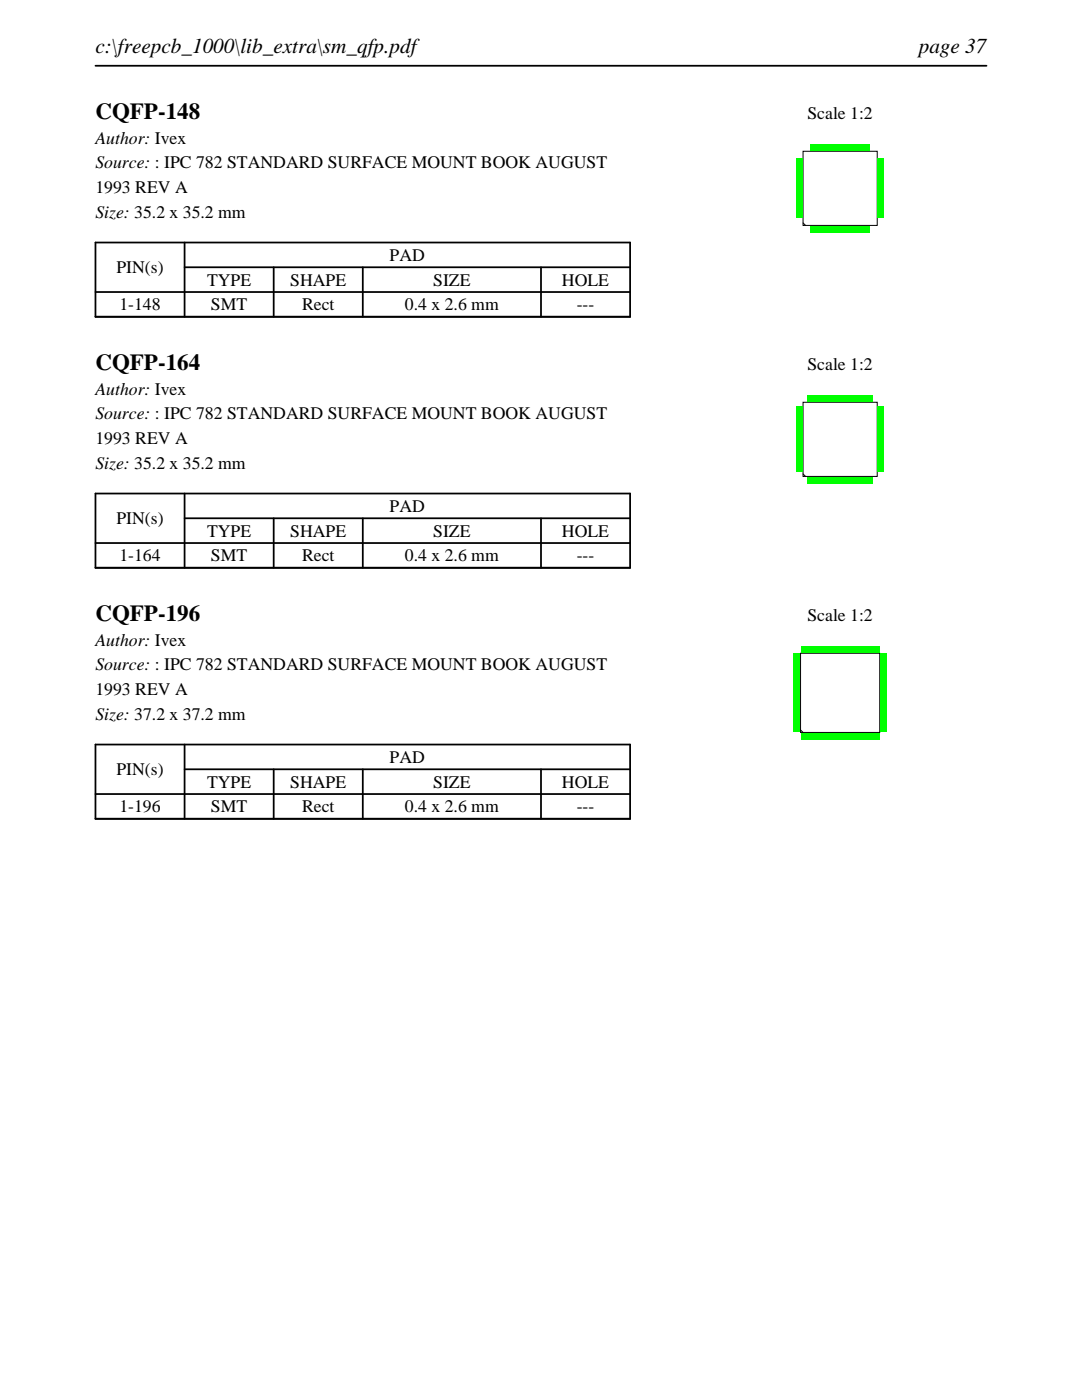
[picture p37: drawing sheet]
<svg xmlns="http://www.w3.org/2000/svg" width="216mm" height="279mm" viewBox="0 0 216 279" stroke-linecap="round" stroke-linejoin="round" font-family="sans-serif">
<defs><g id="words">
<g font-size="4.6">
<text x="19" y="23.7">CQFP-148</text>
<text x="19" y="73.8">CQFP-164</text>
<text x="19" y="123.9">CQFP-196</text>
</g>
<g font-size="4.2">
<text x="19" y="10.6">c:\freepcb_1000\lib_extra\sm_qfp.pdf</text>
<text x="183.3" y="10.6">page 37</text>
</g>
<g font-size="3.5">
<text x="161.1" y="23.7">Scale 1:2</text>
<text x="19" y="28.6">Author: Ivex</text>
<text x="19" y="33.6">Source: : IPC 782 STANDARD SURFACE MOUNT BOOK AUGUST</text>
<text x="19" y="38.5">1993 REV A</text>
<text x="19" y="43.5">Size: 35.2 x 35.2 mm</text>
<text x="77.8" y="52.1">PAD</text>
<text x="23.2" y="54.5">PIN(s)</text>
<text x="41.3" y="57">TYPE</text>
<text x="57.9" y="57">SHAPE</text>
<text x="86.4" y="57">SIZE</text>
<text x="112.1" y="57">HOLE</text>
<text x="23.8" y="61.9">1-148</text>
<text x="42.1" y="61.9">SMT</text>
<text x="60.3" y="61.9">Rect</text>
<text x="80.8" y="61.9">0.4 x 2.6 mm</text>
<text x="115.1" y="61.9">---</text>
<text x="161.1" y="73.8">Scale 1:2</text>
<text x="19" y="78.7">Author: Ivex</text>
<text x="19" y="83.7">Source: : IPC 782 STANDARD SURFACE MOUNT BOOK AUGUST</text>
<text x="19" y="88.6">1993 REV A</text>
<text x="19" y="93.6">Size: 35.2 x 35.2 mm</text>
<text x="23.2" y="104.6">PIN(s)</text>
<text x="41.3" y="107.1">TYPE</text>
<text x="57.9" y="107.1">SHAPE</text>
<text x="77.8" y="102.2">PAD</text>
<text x="86.4" y="107.1">SIZE</text>
<text x="112.1" y="107.1">HOLE</text>
<text x="23.8" y="112">1-164</text>
<text x="42.1" y="112">SMT</text>
<text x="60.3" y="112">Rect</text>
<text x="80.8" y="112">0.4 x 2.6 mm</text>
<text x="115.1" y="112">---</text>
<text x="161.1" y="123.9">Scale 1:2</text>
<text x="19" y="128.8">Author: Ivex</text>
<text x="19" y="133.8">Source: : IPC 782 STANDARD SURFACE MOUNT BOOK AUGUST</text>
<text x="19" y="138.7">1993 REV A</text>
<text x="19" y="143.7">Size: 37.2 x 37.2 mm</text>
<text x="23.2" y="154.7">PIN(s)</text>
<text x="77.8" y="152.3">PAD</text>
<text x="41.3" y="157.2">TYPE</text>
<text x="57.9" y="157.2">SHAPE</text>
<text x="86.4" y="157.2">SIZE</text>
<text x="112.1" y="157.2">HOLE</text>
<text x="23.8" y="162.1">1-196</text>
<text x="42.1" y="162.1">SMT</text>
<text x="60.3" y="162.1">Rect</text>
<text x="80.8" y="162.1">0.4 x 2.6 mm</text>
<text x="115.1" y="162.1">---</text>
</g>
</g></defs>
<path d="M19 13.1h177.8M19 48.4h106.7v14.8h-106.7zM19 58.3h106.7M36.8 53.3h88.9M36.8 48.4v14.8M54.6 53.3v9.9M72.4 53.3v9.9M107.9 53.3v9.9" fill="none" stroke="#000" stroke-width=".35"/>
<path d="M160.2 30.2h14.8v14.8h-14.8zM160.2 44.5l.5 .5z" fill="none" stroke="#000" stroke-width=".2"/>
<g fill="#0f0">
<path d="M161.8 45.1h.2v1.3h-.2z"/>
<path d="M162.1 45.1h.2v1.3h-.2z"/>
<path d="M162.4 45.1h.2v1.3h-.2z"/>
<path d="M162.7 45.1h.2v1.3h-.2z"/>
<path d="M163.1 45.1h.2v1.3h-.2z"/>
<path d="M163.4 45.1h.2v1.3h-.2z"/>
<path d="M163.7 45.1h.2v1.3h-.2z"/>
<path d="M164 45.1h.2v1.3h-.2z"/>
<path d="M164.3 45.1h.2v1.3h-.2z"/>
<path d="M164.7 45.1h.2v1.3h-.2z"/>
<path d="M165 45.1h.2v1.3h-.2z"/>
<path d="M165.3 45.1h.2v1.3h-.2z"/>
<path d="M165.6 45.1h.2v1.3h-.2z"/>
<path d="M165.9 45.1h.2v1.3h-.2z"/>
<path d="M166.3 45.1h.2v1.3h-.2z"/>
<path d="M166.6 45.1h.2v1.3h-.2z"/>
<path d="M166.9 45.1h.2v1.3h-.2z"/>
<path d="M167.2 45.1h.2v1.3h-.2z"/>
<path d="M167.5 45.1h.2v1.3h-.2z"/>
<path d="M167.9 45.1h.2v1.3h-.2z"/>
<path d="M168.2 45.1h.2v1.3h-.2z"/>
<path d="M168.5 45.1h.2v1.3h-.2z"/>
<path d="M168.8 45.1h.2v1.3h-.2z"/>
<path d="M169.1 45.1h.2v1.3h-.2z"/>
<path d="M169.5 45.1h.2v1.3h-.2z"/>
<path d="M169.8 45.1h.2v1.3h-.2z"/>
<path d="M170.1 45.1h.2v1.3h-.2z"/>
<path d="M170.4 45.1h.2v1.3h-.2z"/>
<path d="M170.7 45.1h.2v1.3h-.2z"/>
<path d="M171.1 45.1h.2v1.3h-.2z"/>
<path d="M171.4 45.1h.2v1.3h-.2z"/>
<path d="M171.7 45.1h.2v1.3h-.2z"/>
<path d="M172 45.1h.2v1.3h-.2z"/>
<path d="M172.3 45.1h.2v1.3h-.2z"/>
<path d="M172.7 45.1h.2v1.3h-.2z"/>
<path d="M173 45.1h.2v1.3h-.2z"/>
<path d="M173.3 45.1h.2v1.3h-.2z"/>
<path d="M175.1 43.2h1.3v.2h-1.3z"/>
<path d="M175.1 42.9h1.3v.2h-1.3z"/>
<path d="M175.1 42.6h1.3v.2h-1.3z"/>
<path d="M175.1 42.3h1.3v.2h-1.3z"/>
<path d="M175.1 42h1.3v.2h-1.3z"/>
<path d="M175.1 41.6h1.3v.2h-1.3z"/>
<path d="M175.1 41.3h1.3v.2h-1.3z"/>
<path d="M175.1 41h1.3v.2h-1.3z"/>
<path d="M175.1 40.7h1.3v.2h-1.3z"/>
<path d="M175.1 40.4h1.3v.2h-1.3z"/>
<path d="M175.1 40h1.3v.2h-1.3z"/>
<path d="M175.1 39.7h1.3v.2h-1.3z"/>
<path d="M175.1 39.4h1.3v.2h-1.3z"/>
<path d="M175.1 39.1h1.3v.2h-1.3z"/>
<path d="M175.1 38.8h1.3v.2h-1.3z"/>
<path d="M175.1 38.4h1.3v.2h-1.3z"/>
<path d="M175.1 38.1h1.3v.2h-1.3z"/>
<path d="M175.1 37.8h1.3v.2h-1.3z"/>
<path d="M175.1 37.5h1.3v.2h-1.3z"/>
<path d="M175.1 37.2h1.3v.2h-1.3z"/>
<path d="M175.1 36.8h1.3v.2h-1.3z"/>
<path d="M175.1 36.5h1.3v.2h-1.3z"/>
<path d="M175.1 36.2h1.3v.2h-1.3z"/>
<path d="M175.1 35.9h1.3v.2h-1.3z"/>
<path d="M175.1 35.6h1.3v.2h-1.3z"/>
<path d="M175.1 35.2h1.3v.2h-1.3z"/>
<path d="M175.1 34.9h1.3v.2h-1.3z"/>
<path d="M175.1 34.6h1.3v.2h-1.3z"/>
<path d="M175.1 34.3h1.3v.2h-1.3z"/>
<path d="M175.1 34h1.3v.2h-1.3z"/>
<path d="M175.1 33.6h1.3v.2h-1.3z"/>
<path d="M175.1 33.3h1.3v.2h-1.3z"/>
<path d="M175.1 33h1.3v.2h-1.3z"/>
<path d="M175.1 32.7h1.3v.2h-1.3z"/>
<path d="M175.1 32.4h1.3v.2h-1.3z"/>
<path d="M175.1 32h1.3v.2h-1.3z"/>
<path d="M175.1 31.7h1.3v.2h-1.3z"/>
<path d="M173.3 28.8h.2v1.3h-.2z"/>
<path d="M173 28.8h.2v1.3h-.2z"/>
<path d="M172.7 28.8h.2v1.3h-.2z"/>
<path d="M172.3 28.8h.2v1.3h-.2z"/>
<path d="M172 28.8h.2v1.3h-.2z"/>
<path d="M171.7 28.8h.2v1.3h-.2z"/>
<path d="M171.4 28.8h.2v1.3h-.2z"/>
<path d="M171.1 28.8h.2v1.3h-.2z"/>
<path d="M170.7 28.8h.2v1.3h-.2z"/>
<path d="M170.4 28.8h.2v1.3h-.2z"/>
<path d="M170.1 28.8h.2v1.3h-.2z"/>
<path d="M169.8 28.8h.2v1.3h-.2z"/>
<path d="M169.5 28.8h.2v1.3h-.2z"/>
<path d="M169.1 28.8h.2v1.3h-.2z"/>
<path d="M168.8 28.8h.2v1.3h-.2z"/>
<path d="M168.5 28.8h.2v1.3h-.2z"/>
<path d="M168.2 28.8h.2v1.3h-.2z"/>
<path d="M167.9 28.8h.2v1.3h-.2z"/>
<path d="M167.5 28.8h.2v1.3h-.2z"/>
<path d="M167.2 28.8h.2v1.3h-.2z"/>
<path d="M166.9 28.8h.2v1.3h-.2z"/>
<path d="M166.6 28.8h.2v1.3h-.2z"/>
<path d="M166.3 28.8h.2v1.3h-.2z"/>
<path d="M165.9 28.8h.2v1.3h-.2z"/>
<path d="M165.6 28.8h.2v1.3h-.2z"/>
<path d="M165.3 28.8h.2v1.3h-.2z"/>
<path d="M165 28.8h.2v1.3h-.2z"/>
<path d="M164.7 28.8h.2v1.3h-.2z"/>
<path d="M164.3 28.8h.2v1.3h-.2z"/>
<path d="M164 28.8h.2v1.3h-.2z"/>
<path d="M163.7 28.8h.2v1.3h-.2z"/>
<path d="M163.4 28.8h.2v1.3h-.2z"/>
<path d="M163.1 28.8h.2v1.3h-.2z"/>
<path d="M162.7 28.8h.2v1.3h-.2z"/>
<path d="M162.4 28.8h.2v1.3h-.2z"/>
<path d="M162.1 28.8h.2v1.3h-.2z"/>
<path d="M161.8 28.8h.2v1.3h-.2z"/>
<path d="M158.8 31.7h1.3v.2h-1.3z"/>
<path d="M158.8 32h1.3v.2h-1.3z"/>
<path d="M158.8 32.4h1.3v.2h-1.3z"/>
<path d="M158.8 32.7h1.3v.2h-1.3z"/>
<path d="M158.8 33h1.3v.2h-1.3z"/>
<path d="M158.8 33.3h1.3v.2h-1.3z"/>
<path d="M158.8 33.6h1.3v.2h-1.3z"/>
<path d="M158.8 34h1.3v.2h-1.3z"/>
<path d="M158.8 34.3h1.3v.2h-1.3z"/>
<path d="M158.8 34.6h1.3v.2h-1.3z"/>
<path d="M158.8 34.9h1.3v.2h-1.3z"/>
<path d="M158.8 35.2h1.3v.2h-1.3z"/>
<path d="M158.8 35.6h1.3v.2h-1.3z"/>
<path d="M158.8 35.9h1.3v.2h-1.3z"/>
<path d="M158.8 36.2h1.3v.2h-1.3z"/>
<path d="M158.8 36.5h1.3v.2h-1.3z"/>
<path d="M158.8 36.8h1.3v.2h-1.3z"/>
<path d="M158.8 37.2h1.3v.2h-1.3z"/>
<path d="M158.8 37.5h1.3v.2h-1.3z"/>
<path d="M158.8 37.8h1.3v.2h-1.3z"/>
<path d="M158.8 38.1h1.3v.2h-1.3z"/>
<path d="M158.8 38.4h1.3v.2h-1.3z"/>
<path d="M158.8 38.8h1.3v.2h-1.3z"/>
<path d="M158.8 39.1h1.3v.2h-1.3z"/>
<path d="M158.8 39.4h1.3v.2h-1.3z"/>
<path d="M158.8 39.7h1.3v.2h-1.3z"/>
<path d="M158.8 40h1.3v.2h-1.3z"/>
<path d="M158.8 40.4h1.3v.2h-1.3z"/>
<path d="M158.8 40.7h1.3v.2h-1.3z"/>
<path d="M158.8 41h1.3v.2h-1.3z"/>
<path d="M158.8 41.3h1.3v.2h-1.3z"/>
<path d="M158.8 41.6h1.3v.2h-1.3z"/>
<path d="M158.8 42h1.3v.2h-1.3z"/>
<path d="M158.8 42.3h1.3v.2h-1.3z"/>
<path d="M158.8 42.6h1.3v.2h-1.3z"/>
<path d="M158.8 42.9h1.3v.2h-1.3z"/>
<path d="M158.8 43.2h1.3v.2h-1.3z"/>
</g>
<path d="M19 98.5h106.7v14.8h-106.7zM36.8 98.5v14.8M19 108.4h106.7M36.8 103.4h88.9M54.6 103.4v9.9M72.4 103.4v9.9M107.9 103.4v9.9" fill="none" stroke="#000" stroke-width=".35"/>
<path d="M160.2 80.3h14.8v14.8h-14.8zM160.2 94.6l.5 .5z" fill="none" stroke="#000" stroke-width=".2"/>
<g fill="#0f0">
<path d="M161.1 95.2h.2v1.3h-.2z"/>
<path d="M161.5 95.2h.2v1.3h-.2z"/>
<path d="M161.8 95.2h.2v1.3h-.2z"/>
<path d="M162.1 95.2h.2v1.3h-.2z"/>
<path d="M162.4 95.2h.2v1.3h-.2z"/>
<path d="M162.7 95.2h.2v1.3h-.2z"/>
<path d="M163.1 95.2h.2v1.3h-.2z"/>
<path d="M163.4 95.2h.2v1.3h-.2z"/>
<path d="M163.7 95.2h.2v1.3h-.2z"/>
<path d="M164 95.2h.2v1.3h-.2z"/>
<path d="M164.3 95.2h.2v1.3h-.2z"/>
<path d="M164.7 95.2h.2v1.3h-.2z"/>
<path d="M165 95.2h.2v1.3h-.2z"/>
<path d="M165.3 95.2h.2v1.3h-.2z"/>
<path d="M165.6 95.2h.2v1.3h-.2z"/>
<path d="M165.9 95.2h.2v1.3h-.2z"/>
<path d="M166.3 95.2h.2v1.3h-.2z"/>
<path d="M166.6 95.2h.2v1.3h-.2z"/>
<path d="M166.9 95.2h.2v1.3h-.2z"/>
<path d="M167.2 95.2h.2v1.3h-.2z"/>
<path d="M167.5 95.2h.2v1.3h-.2z"/>
<path d="M167.9 95.2h.2v1.3h-.2z"/>
<path d="M168.2 95.2h.2v1.3h-.2z"/>
<path d="M168.5 95.2h.2v1.3h-.2z"/>
<path d="M168.8 95.2h.2v1.3h-.2z"/>
<path d="M169.1 95.2h.2v1.3h-.2z"/>
<path d="M169.5 95.2h.2v1.3h-.2z"/>
<path d="M169.8 95.2h.2v1.3h-.2z"/>
<path d="M170.1 95.2h.2v1.3h-.2z"/>
<path d="M170.4 95.2h.2v1.3h-.2z"/>
<path d="M170.7 95.2h.2v1.3h-.2z"/>
<path d="M171.1 95.2h.2v1.3h-.2z"/>
<path d="M171.4 95.2h.2v1.3h-.2z"/>
<path d="M171.7 95.2h.2v1.3h-.2z"/>
<path d="M172 95.2h.2v1.3h-.2z"/>
<path d="M172.3 95.2h.2v1.3h-.2z"/>
<path d="M172.7 95.2h.2v1.3h-.2z"/>
<path d="M173 95.2h.2v1.3h-.2z"/>
<path d="M173.3 95.2h.2v1.3h-.2z"/>
<path d="M173.6 95.2h.2v1.3h-.2z"/>
<path d="M173.9 95.2h.2v1.3h-.2z"/>
<path d="M175.1 94h1.3v.2h-1.3z"/>
<path d="M175.1 93.7h1.3v.2h-1.3z"/>
<path d="M175.1 93.3h1.3v.2h-1.3z"/>
<path d="M175.1 93h1.3v.2h-1.3z"/>
<path d="M175.1 92.7h1.3v.2h-1.3z"/>
<path d="M175.1 92.4h1.3v.2h-1.3z"/>
<path d="M175.1 92.1h1.3v.2h-1.3z"/>
<path d="M175.1 91.7h1.3v.2h-1.3z"/>
<path d="M175.1 91.4h1.3v.2h-1.3z"/>
<path d="M175.1 91.1h1.3v.2h-1.3z"/>
<path d="M175.1 90.8h1.3v.2h-1.3z"/>
<path d="M175.1 90.5h1.3v.2h-1.3z"/>
<path d="M175.1 90.1h1.3v.2h-1.3z"/>
<path d="M175.1 89.8h1.3v.2h-1.3z"/>
<path d="M175.1 89.5h1.3v.2h-1.3z"/>
<path d="M175.1 89.2h1.3v.2h-1.3z"/>
<path d="M175.1 88.9h1.3v.2h-1.3z"/>
<path d="M175.1 88.5h1.3v.2h-1.3z"/>
<path d="M175.1 88.2h1.3v.2h-1.3z"/>
<path d="M175.1 87.9h1.3v.2h-1.3z"/>
<path d="M175.1 87.6h1.3v.2h-1.3z"/>
<path d="M175.1 87.3h1.3v.2h-1.3z"/>
<path d="M175.1 86.9h1.3v.2h-1.3z"/>
<path d="M175.1 86.6h1.3v.2h-1.3z"/>
<path d="M175.1 86.3h1.3v.2h-1.3z"/>
<path d="M175.1 86h1.3v.2h-1.3z"/>
<path d="M175.1 85.7h1.3v.2h-1.3z"/>
<path d="M175.1 85.3h1.3v.2h-1.3z"/>
<path d="M175.1 85h1.3v.2h-1.3z"/>
<path d="M175.1 84.7h1.3v.2h-1.3z"/>
<path d="M175.1 84.4h1.3v.2h-1.3z"/>
<path d="M175.1 84.1h1.3v.2h-1.3z"/>
<path d="M175.1 83.7h1.3v.2h-1.3z"/>
<path d="M175.1 83.4h1.3v.2h-1.3z"/>
<path d="M175.1 83.1h1.3v.2h-1.3z"/>
<path d="M175.1 82.8h1.3v.2h-1.3z"/>
<path d="M175.1 82.5h1.3v.2h-1.3z"/>
<path d="M175.1 82.1h1.3v.2h-1.3z"/>
<path d="M175.1 81.8h1.3v.2h-1.3z"/>
<path d="M175.1 81.5h1.3v.2h-1.3z"/>
<path d="M175.1 81.2h1.3v.2h-1.3z"/>
<path d="M173.9 78.9h.2v1.3h-.2z"/>
<path d="M173.6 78.9h.2v1.3h-.2z"/>
<path d="M173.3 78.9h.2v1.3h-.2z"/>
<path d="M173 78.9h.2v1.3h-.2z"/>
<path d="M172.7 78.9h.2v1.3h-.2z"/>
<path d="M172.3 78.9h.2v1.3h-.2z"/>
<path d="M172 78.9h.2v1.3h-.2z"/>
<path d="M171.7 78.9h.2v1.3h-.2z"/>
<path d="M171.4 78.9h.2v1.3h-.2z"/>
<path d="M171.1 78.9h.2v1.3h-.2z"/>
<path d="M170.7 78.9h.2v1.3h-.2z"/>
<path d="M170.4 78.9h.2v1.3h-.2z"/>
<path d="M170.1 78.9h.2v1.3h-.2z"/>
<path d="M169.8 78.9h.2v1.3h-.2z"/>
<path d="M169.5 78.9h.2v1.3h-.2z"/>
<path d="M169.1 78.9h.2v1.3h-.2z"/>
<path d="M168.8 78.9h.2v1.3h-.2z"/>
<path d="M168.5 78.9h.2v1.3h-.2z"/>
<path d="M168.2 78.9h.2v1.3h-.2z"/>
<path d="M167.9 78.9h.2v1.3h-.2z"/>
<path d="M167.5 78.9h.2v1.3h-.2z"/>
<path d="M167.2 78.9h.2v1.3h-.2z"/>
<path d="M166.9 78.9h.2v1.3h-.2z"/>
<path d="M166.6 78.9h.2v1.3h-.2z"/>
<path d="M166.3 78.9h.2v1.3h-.2z"/>
<path d="M165.9 78.9h.2v1.3h-.2z"/>
<path d="M165.6 78.9h.2v1.3h-.2z"/>
<path d="M165.3 78.9h.2v1.3h-.2z"/>
<path d="M165 78.9h.2v1.3h-.2z"/>
<path d="M164.7 78.9h.2v1.3h-.2z"/>
<path d="M164.3 78.9h.2v1.3h-.2z"/>
<path d="M164 78.9h.2v1.3h-.2z"/>
<path d="M163.7 78.9h.2v1.3h-.2z"/>
<path d="M163.4 78.9h.2v1.3h-.2z"/>
<path d="M163.1 78.9h.2v1.3h-.2z"/>
<path d="M162.7 78.9h.2v1.3h-.2z"/>
<path d="M162.4 78.9h.2v1.3h-.2z"/>
<path d="M162.1 78.9h.2v1.3h-.2z"/>
<path d="M161.8 78.9h.2v1.3h-.2z"/>
<path d="M161.5 78.9h.2v1.3h-.2z"/>
<path d="M161.1 78.9h.2v1.3h-.2z"/>
<path d="M158.8 81.2h1.3v.2h-1.3z"/>
<path d="M158.8 81.5h1.3v.2h-1.3z"/>
<path d="M158.8 81.8h1.3v.2h-1.3z"/>
<path d="M158.8 82.1h1.3v.2h-1.3z"/>
<path d="M158.8 82.5h1.3v.2h-1.3z"/>
<path d="M158.8 82.8h1.3v.2h-1.3z"/>
<path d="M158.8 83.1h1.3v.2h-1.3z"/>
<path d="M158.8 83.4h1.3v.2h-1.3z"/>
<path d="M158.8 83.7h1.3v.2h-1.3z"/>
<path d="M158.8 84.1h1.3v.2h-1.3z"/>
<path d="M158.8 84.4h1.3v.2h-1.3z"/>
<path d="M158.8 84.7h1.3v.2h-1.3z"/>
<path d="M158.8 85h1.3v.2h-1.3z"/>
<path d="M158.8 85.3h1.3v.2h-1.3z"/>
<path d="M158.8 85.7h1.3v.2h-1.3z"/>
<path d="M158.8 86h1.3v.2h-1.3z"/>
<path d="M158.8 86.3h1.3v.2h-1.3z"/>
<path d="M158.8 86.6h1.3v.2h-1.3z"/>
<path d="M158.8 86.9h1.3v.2h-1.3z"/>
<path d="M158.8 87.3h1.3v.2h-1.3z"/>
<path d="M158.8 87.6h1.3v.2h-1.3z"/>
<path d="M158.8 87.9h1.3v.2h-1.3z"/>
<path d="M158.8 88.2h1.3v.2h-1.3z"/>
<path d="M158.8 88.5h1.3v.2h-1.3z"/>
<path d="M158.8 88.9h1.3v.2h-1.3z"/>
<path d="M158.8 89.2h1.3v.2h-1.3z"/>
<path d="M158.8 89.5h1.3v.2h-1.3z"/>
<path d="M158.8 89.8h1.3v.2h-1.3z"/>
<path d="M158.8 90.1h1.3v.2h-1.3z"/>
<path d="M158.8 90.5h1.3v.2h-1.3z"/>
<path d="M158.8 90.8h1.3v.2h-1.3z"/>
<path d="M158.8 91.1h1.3v.2h-1.3z"/>
<path d="M158.8 91.4h1.3v.2h-1.3z"/>
<path d="M158.8 91.7h1.3v.2h-1.3z"/>
<path d="M158.8 92.1h1.3v.2h-1.3z"/>
<path d="M158.8 92.4h1.3v.2h-1.3z"/>
<path d="M158.8 92.7h1.3v.2h-1.3z"/>
<path d="M158.8 93h1.3v.2h-1.3z"/>
<path d="M158.8 93.3h1.3v.2h-1.3z"/>
<path d="M158.8 93.7h1.3v.2h-1.3z"/>
<path d="M158.8 94h1.3v.2h-1.3z"/>
</g>
<path d="M19 148.6h106.7v14.8h-106.7zM19 158.5h106.7M36.8 153.5h88.9M36.8 148.6v14.8M54.6 153.5v9.9M72.4 153.5v9.9M107.9 153.5v9.9" fill="none" stroke="#000" stroke-width=".35"/>
<path d="M159.7 130.4h15.8v15.8h-15.8zM159.7 145.7l.5 .5z" fill="none" stroke="#000" stroke-width=".2"/>
<g fill="#0f0">
<path d="M159.9 146.3h.2v1.3h-.2z"/>
<path d="M160.2 146.3h.2v1.3h-.2z"/>
<path d="M160.5 146.3h.2v1.3h-.2z"/>
<path d="M160.8 146.3h.2v1.3h-.2z"/>
<path d="M161.1 146.3h.2v1.3h-.2z"/>
<path d="M161.5 146.3h.2v1.3h-.2z"/>
<path d="M161.8 146.3h.2v1.3h-.2z"/>
<path d="M162.1 146.3h.2v1.3h-.2z"/>
<path d="M162.4 146.3h.2v1.3h-.2z"/>
<path d="M162.7 146.3h.2v1.3h-.2z"/>
<path d="M163.1 146.3h.2v1.3h-.2z"/>
<path d="M163.4 146.3h.2v1.3h-.2z"/>
<path d="M163.7 146.3h.2v1.3h-.2z"/>
<path d="M164 146.3h.2v1.3h-.2z"/>
<path d="M164.3 146.3h.2v1.3h-.2z"/>
<path d="M164.7 146.3h.2v1.3h-.2z"/>
<path d="M165 146.3h.2v1.3h-.2z"/>
<path d="M165.3 146.3h.2v1.3h-.2z"/>
<path d="M165.6 146.3h.2v1.3h-.2z"/>
<path d="M165.9 146.3h.2v1.3h-.2z"/>
<path d="M166.3 146.3h.2v1.3h-.2z"/>
<path d="M166.6 146.3h.2v1.3h-.2z"/>
<path d="M166.9 146.3h.2v1.3h-.2z"/>
<path d="M167.2 146.3h.2v1.3h-.2z"/>
<path d="M167.5 146.3h.2v1.3h-.2z"/>
<path d="M167.9 146.3h.2v1.3h-.2z"/>
<path d="M168.2 146.3h.2v1.3h-.2z"/>
<path d="M168.5 146.3h.2v1.3h-.2z"/>
<path d="M168.8 146.3h.2v1.3h-.2z"/>
<path d="M169.1 146.3h.2v1.3h-.2z"/>
<path d="M169.5 146.3h.2v1.3h-.2z"/>
<path d="M169.8 146.3h.2v1.3h-.2z"/>
<path d="M170.1 146.3h.2v1.3h-.2z"/>
<path d="M170.4 146.3h.2v1.3h-.2z"/>
<path d="M170.7 146.3h.2v1.3h-.2z"/>
<path d="M171.1 146.3h.2v1.3h-.2z"/>
<path d="M171.4 146.3h.2v1.3h-.2z"/>
<path d="M171.7 146.3h.2v1.3h-.2z"/>
<path d="M172 146.3h.2v1.3h-.2z"/>
<path d="M172.3 146.3h.2v1.3h-.2z"/>
<path d="M172.7 146.3h.2v1.3h-.2z"/>
<path d="M173 146.3h.2v1.3h-.2z"/>
<path d="M173.3 146.3h.2v1.3h-.2z"/>
<path d="M173.6 146.3h.2v1.3h-.2z"/>
<path d="M173.9 146.3h.2v1.3h-.2z"/>
<path d="M174.3 146.3h.2v1.3h-.2z"/>
<path d="M174.6 146.3h.2v1.3h-.2z"/>
<path d="M174.9 146.3h.2v1.3h-.2z"/>
<path d="M175.2 146.3h.2v1.3h-.2z"/>
<path d="M175.6 145.9h1.3v.2h-1.3z"/>
<path d="M175.6 145.5h1.3v.2h-1.3z"/>
<path d="M175.6 145.2h1.3v.2h-1.3z"/>
<path d="M175.6 144.9h1.3v.2h-1.3z"/>
<path d="M175.6 144.6h1.3v.2h-1.3z"/>
<path d="M175.6 144.3h1.3v.2h-1.3z"/>
<path d="M175.6 143.9h1.3v.2h-1.3z"/>
<path d="M175.6 143.6h1.3v.2h-1.3z"/>
<path d="M175.6 143.3h1.3v.2h-1.3z"/>
<path d="M175.6 143h1.3v.2h-1.3z"/>
<path d="M175.6 142.7h1.3v.2h-1.3z"/>
<path d="M175.6 142.3h1.3v.2h-1.3z"/>
<path d="M175.6 142h1.3v.2h-1.3z"/>
<path d="M175.6 141.7h1.3v.2h-1.3z"/>
<path d="M175.6 141.4h1.3v.2h-1.3z"/>
<path d="M175.6 141.1h1.3v.2h-1.3z"/>
<path d="M175.6 140.7h1.3v.2h-1.3z"/>
<path d="M175.6 140.4h1.3v.2h-1.3z"/>
<path d="M175.6 140.1h1.3v.2h-1.3z"/>
<path d="M175.6 139.8h1.3v.2h-1.3z"/>
<path d="M175.6 139.5h1.3v.2h-1.3z"/>
<path d="M175.6 139.1h1.3v.2h-1.3z"/>
<path d="M175.6 138.8h1.3v.2h-1.3z"/>
<path d="M175.6 138.5h1.3v.2h-1.3z"/>
<path d="M175.6 138.2h1.3v.2h-1.3z"/>
<path d="M175.6 137.9h1.3v.2h-1.3z"/>
<path d="M175.6 137.5h1.3v.2h-1.3z"/>
<path d="M175.6 137.2h1.3v.2h-1.3z"/>
<path d="M175.6 136.9h1.3v.2h-1.3z"/>
<path d="M175.6 136.6h1.3v.2h-1.3z"/>
<path d="M175.6 136.3h1.3v.2h-1.3z"/>
<path d="M175.6 135.9h1.3v.2h-1.3z"/>
<path d="M175.6 135.6h1.3v.2h-1.3z"/>
<path d="M175.6 135.3h1.3v.2h-1.3z"/>
<path d="M175.6 135h1.3v.2h-1.3z"/>
<path d="M175.6 134.7h1.3v.2h-1.3z"/>
<path d="M175.6 134.3h1.3v.2h-1.3z"/>
<path d="M175.6 134h1.3v.2h-1.3z"/>
<path d="M175.6 133.7h1.3v.2h-1.3z"/>
<path d="M175.6 133.4h1.3v.2h-1.3z"/>
<path d="M175.6 133.1h1.3v.2h-1.3z"/>
<path d="M175.6 132.7h1.3v.2h-1.3z"/>
<path d="M175.6 132.4h1.3v.2h-1.3z"/>
<path d="M175.6 132.1h1.3v.2h-1.3z"/>
<path d="M175.6 131.8h1.3v.2h-1.3z"/>
<path d="M175.6 131.5h1.3v.2h-1.3z"/>
<path d="M175.6 131.1h1.3v.2h-1.3z"/>
<path d="M175.6 130.8h1.3v.2h-1.3z"/>
<path d="M175.6 130.5h1.3v.2h-1.3z"/>
<path d="M175.2 129h.2v1.3h-.2z"/>
<path d="M174.9 129h.2v1.3h-.2z"/>
<path d="M174.6 129h.2v1.3h-.2z"/>
<path d="M174.3 129h.2v1.3h-.2z"/>
<path d="M173.9 129h.2v1.3h-.2z"/>
<path d="M173.6 129h.2v1.3h-.2z"/>
<path d="M173.3 129h.2v1.3h-.2z"/>
<path d="M173 129h.2v1.3h-.2z"/>
<path d="M172.7 129h.2v1.3h-.2z"/>
<path d="M172.3 129h.2v1.3h-.2z"/>
<path d="M172 129h.2v1.3h-.2z"/>
<path d="M171.7 129h.2v1.3h-.2z"/>
<path d="M171.4 129h.2v1.3h-.2z"/>
<path d="M171.1 129h.2v1.3h-.2z"/>
<path d="M170.7 129h.2v1.3h-.2z"/>
<path d="M170.4 129h.2v1.3h-.2z"/>
<path d="M170.1 129h.2v1.3h-.2z"/>
<path d="M169.8 129h.2v1.3h-.2z"/>
<path d="M169.5 129h.2v1.3h-.2z"/>
<path d="M169.1 129h.2v1.3h-.2z"/>
<path d="M168.8 129h.2v1.3h-.2z"/>
<path d="M168.5 129h.2v1.3h-.2z"/>
<path d="M168.2 129h.2v1.3h-.2z"/>
<path d="M167.9 129h.2v1.3h-.2z"/>
<path d="M167.5 129h.2v1.3h-.2z"/>
<path d="M167.2 129h.2v1.3h-.2z"/>
<path d="M166.9 129h.2v1.3h-.2z"/>
<path d="M166.6 129h.2v1.3h-.2z"/>
<path d="M166.3 129h.2v1.3h-.2z"/>
<path d="M165.9 129h.2v1.3h-.2z"/>
<path d="M165.6 129h.2v1.3h-.2z"/>
<path d="M165.3 129h.2v1.3h-.2z"/>
<path d="M165 129h.2v1.3h-.2z"/>
<path d="M164.7 129h.2v1.3h-.2z"/>
<path d="M164.3 129h.2v1.3h-.2z"/>
<path d="M164 129h.2v1.3h-.2z"/>
<path d="M163.7 129h.2v1.3h-.2z"/>
<path d="M163.4 129h.2v1.3h-.2z"/>
<path d="M163.1 129h.2v1.3h-.2z"/>
<path d="M162.7 129h.2v1.3h-.2z"/>
<path d="M162.4 129h.2v1.3h-.2z"/>
<path d="M162.1 129h.2v1.3h-.2z"/>
<path d="M161.8 129h.2v1.3h-.2z"/>
<path d="M161.5 129h.2v1.3h-.2z"/>
<path d="M161.1 129h.2v1.3h-.2z"/>
<path d="M160.8 129h.2v1.3h-.2z"/>
<path d="M160.5 129h.2v1.3h-.2z"/>
<path d="M160.2 129h.2v1.3h-.2z"/>
<path d="M159.9 129h.2v1.3h-.2z"/>
<path d="M158.3 130.5h1.3v.2h-1.3z"/>
<path d="M158.3 130.8h1.3v.2h-1.3z"/>
<path d="M158.3 131.1h1.3v.2h-1.3z"/>
<path d="M158.3 131.5h1.3v.2h-1.3z"/>
<path d="M158.3 131.8h1.3v.2h-1.3z"/>
<path d="M158.3 132.1h1.3v.2h-1.3z"/>
<path d="M158.3 132.4h1.3v.2h-1.3z"/>
<path d="M158.3 132.7h1.3v.2h-1.3z"/>
<path d="M158.3 133.1h1.3v.2h-1.3z"/>
<path d="M158.3 133.4h1.3v.2h-1.3z"/>
<path d="M158.3 133.7h1.3v.2h-1.3z"/>
<path d="M158.3 134h1.3v.2h-1.3z"/>
<path d="M158.3 134.3h1.3v.2h-1.3z"/>
<path d="M158.3 134.7h1.3v.2h-1.3z"/>
<path d="M158.3 135h1.3v.2h-1.3z"/>
<path d="M158.3 135.3h1.3v.2h-1.3z"/>
<path d="M158.3 135.6h1.3v.2h-1.3z"/>
<path d="M158.3 135.9h1.3v.2h-1.3z"/>
<path d="M158.3 136.3h1.3v.2h-1.3z"/>
<path d="M158.3 136.6h1.3v.2h-1.3z"/>
<path d="M158.3 136.9h1.3v.2h-1.3z"/>
<path d="M158.3 137.2h1.3v.2h-1.3z"/>
<path d="M158.3 137.5h1.3v.2h-1.3z"/>
<path d="M158.3 137.9h1.3v.2h-1.3z"/>
<path d="M158.3 138.2h1.3v.2h-1.3z"/>
<path d="M158.3 138.5h1.3v.2h-1.3z"/>
<path d="M158.3 138.8h1.3v.2h-1.3z"/>
<path d="M158.3 139.1h1.3v.2h-1.3z"/>
<path d="M158.3 139.5h1.3v.2h-1.3z"/>
<path d="M158.3 139.8h1.3v.2h-1.3z"/>
<path d="M158.3 140.1h1.3v.2h-1.3z"/>
<path d="M158.3 140.4h1.3v.2h-1.3z"/>
<path d="M158.3 140.7h1.3v.2h-1.3z"/>
<path d="M158.3 141.1h1.3v.2h-1.3z"/>
<path d="M158.3 141.4h1.3v.2h-1.3z"/>
<path d="M158.3 141.7h1.3v.2h-1.3z"/>
<path d="M158.3 142h1.3v.2h-1.3z"/>
<path d="M158.3 142.3h1.3v.2h-1.3z"/>
<path d="M158.3 142.7h1.3v.2h-1.3z"/>
<path d="M158.3 143h1.3v.2h-1.3z"/>
<path d="M158.3 143.3h1.3v.2h-1.3z"/>
<path d="M158.3 143.6h1.3v.2h-1.3z"/>
<path d="M158.3 143.9h1.3v.2h-1.3z"/>
<path d="M158.3 144.3h1.3v.2h-1.3z"/>
<path d="M158.3 144.6h1.3v.2h-1.3z"/>
<path d="M158.3 144.9h1.3v.2h-1.3z"/>
<path d="M158.3 145.2h1.3v.2h-1.3z"/>
<path d="M158.3 145.5h1.3v.2h-1.3z"/>
<path d="M158.3 145.9h1.3v.2h-1.3z"/>
</g>
<use href="#words"/>
</svg>
